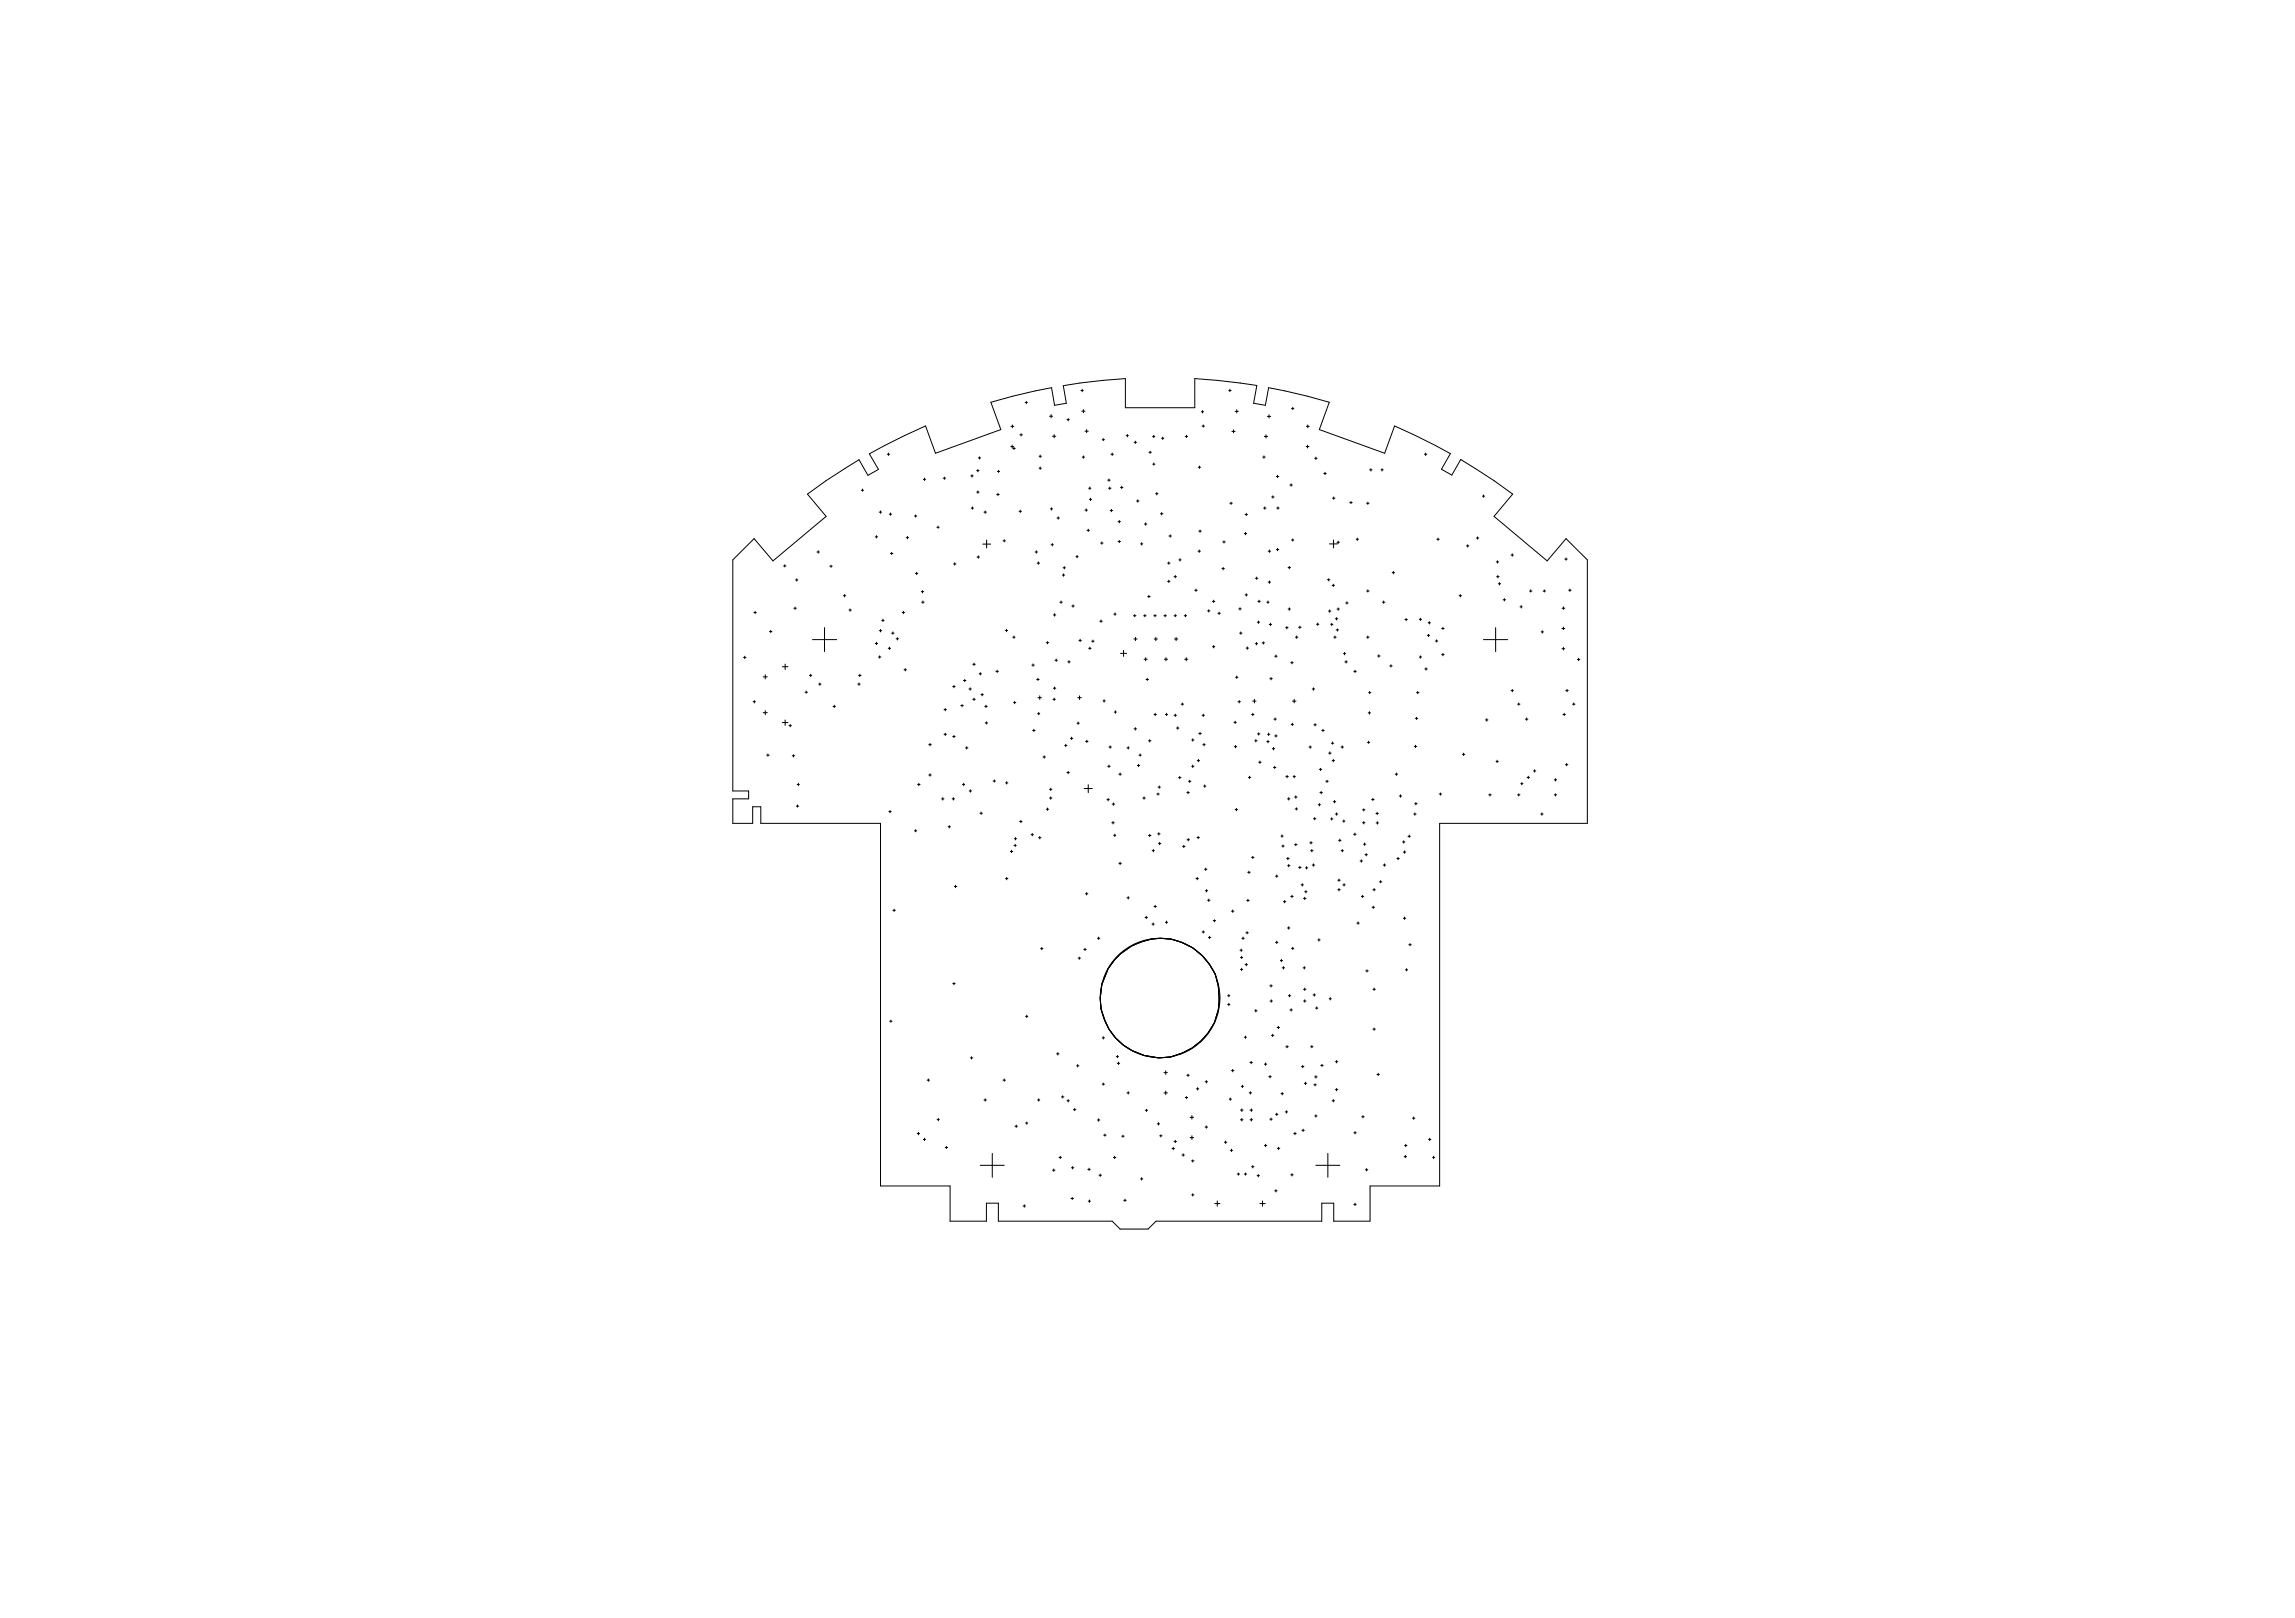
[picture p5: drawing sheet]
<svg xmlns="http://www.w3.org/2000/svg" width="287mm" height="202mm" viewBox="0 0 287 202" stroke-linecap="round" stroke-linejoin="round" font-family="sans-serif">
<g fill="none" stroke="#000" stroke-width=".12">
<path d="M91.6 69.9l2.6-2.6 2.4 2.8 6.6-5.6-2.3-2.8 2.3-1.6 4.1-2.7 1.2 2 1.3-.8-1.2-1.9 4.5-2.3 2.6-1.2 1.2 3.4 8.2-2.9-1.3-3.4 2.8-.8 4.8-1.1 .4 2.2 1.5-.2-.4-2.2 4.9-.7 2.8-.2v3.6h8.7v-3.6l2.9 .2 4.9 .7-.4 2.2 1.4 .2 .4-2.2 4.9 1.1 2.7 .8-1.2 3.4 8.1 2.9 1.3-3.4 2.6 1.2 4.4 2.3-1.2 1.9 1.3 .8 1.2-2 4.1 2.7 2.3 1.6-2.3 2.8 6.7 5.6 2.3-2.8 2.7 2.6v33h-18.5v45.3h-8.7v4.4h-4.5v-2.3h-1.5v2.3h-20.7l-1 1h-3.5l-1-1h-14.2v-2.3h-1.5v2.3h-4.6v-4.4h-8.7v-45.3h-14.9v-2.1h-1v2.1h-2.5v-3.1h2v-1h-2zM139.3 119.9a7.5 7.5 0 0 1 12.6 1.8 8.9 8.9 0 0 1-.1 6.1 7.7 7.7 0 0 1-7 4.4 7.4 7.4 0 0 1-6.6-4.4 7.4 7.4 0 0 1 1.1-7.9z"/>
<circle cx="145" cy="124.7" r="7.5"/>
</g>
<g fill="none" stroke="#000" stroke-width=".13">
<path d="M110.9 56.8h.3M111 56.6v.3M115.4 59.9h.3M115.5 59.7v.3M117.9 59.7h.3M118 59.6v.3M121.3 59.5h.3M121.5 59.3v.3M122.1 58.8h.3M122.2 58.6v.4M122.3 57.2h.3M122.4 57.1v.3"/>
<path d="M124.6 58.9h.3M124.8 58.7v.3M126.3 55.8h.4M126.3 53.3h.4M126.5 55.6v.4M126.5 53.1v.3M126.6 56h.3M126.7 55.9v.3M127.5 54.3h.3M127.6 54.2v.3M128.1 50.3h.3M128.3 50.2v.2"/>
<path d="M129.9 57h.2M129.9 58.5h.2M130 56.9v.3M130 58.3v.3M131.2 52h.3M131.4 51.8v.4M131.5 54.5h.4M131.7 54.3v.4M133.3 52.4h.3M133.5 52.3v.3M135.1 48.8h.3M135.2 51.4h.4"/>
<path d="M135.2 48.6v.3M135.2 57.1h.3M135.4 51.2v.4M135.4 57v.3M135.6 53.9h.4M135.8 53.7v.3M137.7 54.9h.3M137.9 54.8v.3M138.4 60h.3M138.6 59.8v.3M138.8 56.8h.3M139 56.6v.3"/>
<path d="M140.7 54.4h.3M140.9 54.3v.3M141.7 55.3h.3M141.9 55.1v.3M143.6 56.5h.3M143.7 56.4v.3M144 54.5h.3M144.1 58h.2M144.2 54.4v.3M144.2 57.8v.3M145.2 54.8h.3M145.3 54.6v.3"/>
<path d="M148.1 54.5h.3M148.3 54.4v.3M149.7 58.4h.3M149.9 58.2v.3M150.1 51.4h.3M150.2 53.2h.3M150.3 51.3v.3M150.4 53.1v.3M153.6 48.8h.2M153.7 48.6v.3M154 53.9h.4M154.2 53.7v.4"/>
<path d="M154.4 51.4h.4M154.6 51.2v.4M157.8 57.1h.3M158 57v.3M158 54.5h.4M158.2 54.3v.4M158.4 52h.4M158.6 51.8v.4M159.5 59.5h.3M159.7 59.4v.3M161.4 51h.3M161.6 50.9v.3"/>
<path d="M163.2 55.8h.4M163.3 53.3h.3M163.4 55.6v.4M163.4 53.1v.3M164.3 57.3h.3M164.4 57.1v.3M165.4 59.2h.3M165.6 59v.3M171.2 58.7h.3M171.3 58.5v.4M172.6 58.7h.3M172.7 58.5v.4"/>
<path d="M178 56.8h.3M178.2 56.6v.3M94.2 76.5h.3M94.4 76.4v.3M96.2 78.9h.3M96.3 78.7v.3M97.9 70.7h.3M98.1 70.6v.2M99.2 76h.3M99.4 75.8v.3M99.4 72.5h.3M99.6 72.3v.3"/>
<path d="M101.5 79.9h3.1M102.1 69h.3M102.3 68.8v.3M103 78.4v3M103.7 70.7h.3M103.9 70.6v.3M105.4 74.4h.3M105.5 74.3v.3M106.1 76.2h.3M106.2 76.1v.3M107.7 61.3h.2M107.8 61.1v.3"/>
<path d="M109.4 67.1h.3M109.5 66.9v.3M109.9 64h.3M109.9 78.8h.3M110 63.8v.3M110 78.6v.3M110.2 77.5h.3M110.3 77.4v.3M111.1 64.2h.3M111.3 64.1v.3M111.3 69.1h.3M111.4 79.1h.3"/>
<path d="M111.4 69v.3M111.6 78.9v.4M112 79.8h.3M112.1 79.7v.3M112.8 76.5h.3M112.9 76.4v.3M113.3 67.2h.2M113.4 67v.3M114.3 64.5h.3M114.4 71.6h.3M114.4 64.3v.3M114.6 71.5v.3"/>
<path d="M115.1 73.9h.3M115.2 75.2h.3M115.3 73.8v.3M115.3 75.1v.3M117.1 65.9h.3M117.2 65.7v.3M119.2 70.5h.3M119.3 70.3v.3M121.4 63.5h.3M121.5 63.3v.3M122.1 61.5h.3M122.1 69.6h.3"/>
<path d="M122.2 61.3v.3M122.3 69.4v.3M122.8 68h1M123 64h.3M123.1 63.8v.3M123.3 67.5v1M124.6 61.8h.3M124.7 61.6v.3M125.4 67.6h.3M125.5 67.4v.3M125.6 78.8h.3M125.8 78.6v.3"/>
<path d="M126.6 79.6h.2M126.7 79.5v.3M127.4 63.9h.3M127.5 63.7v.3M129.4 69h.3M129.5 68.8v.3M129.6 70.4h.3M129.8 70.2v.3M131.3 63.6h.2M131.4 68.1h.2M131.4 63.4v.3M131.5 67.9v.3"/>
<path d="M131.6 76.8h.3M131.8 76.7v.3M132.1 64.7h.3M132.2 64.6v.3M132.5 75.2h.3M132.6 75.1v.3M132.8 71.8h.3M132.9 70.9h.2M132.9 71.7v.3M133 70.8v.3M133.9 75.7h.4M134.1 75.6v.3"/>
<path d="M134.5 69.5h.2M134.6 69.4v.3M135 79.9v.3M135.6 63.7h.3M135.7 63.6v.3M135.8 66.3h.4M136 66.1v.3M136.1 61h.2M136.2 62.4h.2M136.2 60.8v.4M136.3 62.2v.3M136.6 80v.2"/>
<path d="M137.4 77.6h.3M137.5 67.9h.4M137.6 77.5v.3M137.7 67.7v.3M138.5 61h.3M138.7 60.8v.4M138.7 63.8h.3M138.9 63.6v.3M139.2 76.7h.3M139.3 76.6v.3M139.7 67.6h.3M139.7 65.2h.3"/>
<path d="M139.9 65v.3M139.9 67.5v.3M140 60.9h.3M140.2 60.7v.4M141.7 76.9h.3M141.7 79.8h.4M141.8 76.8v.3M141.9 79.6v.4M142 62.6h.3M142.2 62.4v.3M142.5 68h.3M142.7 67.8v.3"/>
<path d="M142.9 76.9h.3M143 65.5h.3M143.1 76.8v.3M143.2 65.3v.3M143.4 74.5h.3M143.6 74.4v.3M144.2 76.9h.3M144.2 79.8h.4M144.3 76.8v.3M144.4 61.7h.3M144.4 79.6v.4M144.6 61.5v.3"/>
<path d="M145 64.2h.3M145.2 64v.3M145.5 76.9h.3M145.6 76.8v.3M145.9 70.4h.3M145.9 72.6h.3M146.1 70.2v.3M146.1 72.5v.3M146.1 67h.3M146.2 66.8v.3M146.7 72h.3M146.7 76.9h.3"/>
<path d="M146.8 79.8h.4M146.9 71.9v.3M146.9 76.8v.3M147 79.6v.4M147.3 69.9h.3M147.5 69.8v.3M148 76.9h.3M148.1 76.8v.3M149.3 73.7h.3M149.5 73.6v.3M149.7 68.9h.3M149.8 66.4h.3"/>
<path d="M149.9 68.7v.3M150 66.2v.3M150.9 76.3h.3M151.1 76.2v.3M151.5 75.1h.3M151.7 75v.3M152.2 76.6h.3M152.4 76.5v.3M152.7 71h.3M152.8 67.7h.3M152.9 70.9v.3M153 67.6v.3"/>
<path d="M153.7 62.9h.3M153.8 62.7v.3M154.8 76.1h.3M154.9 79.1h.3M155 75.9v.3M155.1 78.9v.4M155.5 66.7h.3M155.6 74.3h.3M155.6 64.3h.3M155.6 66.5v.3M155.8 64.1v.3M155.8 74.2v.3"/>
<path d="M156.9 72.2h.3M157 72.1v.3M157.1 77.7h.3M157.2 75.1h.3M157.3 77.6v.3M157.3 75v.3M157.9 63.5h.3M158.1 63.3v.3M158.3 75.2h.3M158.5 75.1v.3M158.5 72.7h.3M158.5 68.9h.3"/>
<path d="M158.6 78h.3M158.6 68.7v.3M158.6 72.6v.3M158.8 77.9v.3M158.9 62.1h.3M159.1 61.9v.3M159.5 68.7h.3M159.6 63.5h.3M159.7 68.5v.3M159.7 63.3v.3M160.7 78.4h.3M160.8 78.3v.3"/>
<path d="M161 70.9h.3M161 76.1h.3M161.1 70.8v.3M161.1 75.9v.3M161.2 60.6h.3M161.4 60.4v.3M161.4 67.5h.3M161.6 67.3v.3M161.9 79.6h.3M162 79.5v.3M162.3 78.4h.3M162.4 78.2v.3"/>
<path d="M164.5 78h.3M164.7 77.8v.3M165.9 72.4h.3M166 76.3h.3M166 72.3v.3M166.1 68h1M166.2 76.2v.3M166.3 78h.3M166.4 77.9v.3M166.5 73.1h.3M166.5 62.2h.3M166.6 73v.3"/>
<path d="M166.7 67.5v1M166.7 79.6h.3M166.7 62.1v.3M166.8 79.5v.3M166.9 77.3h.3M167 78.7h.3M167 77.2v.3M167.1 76.1h.3M167.1 67.7h.3M167.1 78.6v.2M167.2 67.6v.3M167.2 75.9v.3"/>
<path d="M168.2 75.3h.3M168.3 75.2v.3M168.7 62.8h.3M168.8 62.6v.3M169.5 67.4h.3M169.6 67.2v.3M170.8 79.6h.3M170.8 73.8h.3M170.8 62.9h.3M170.9 62.7v.3M170.9 73.7v.3M170.9 79.5v.3"/>
<path d="M172.8 75.2h.3M172.9 75.1v.3M174 71.5h.3M174.1 71.4v.3M175.6 77.4h.3M175.7 77.3v.3M177.4 77.4h.3M177.5 77.2v.3M178.4 79.4h.3M178.5 77.8h.3M178.5 79.3v.2M178.6 77.7v.3"/>
<path d="M179.5 79.9v.3M179.6 67.4h.3M179.7 67.2v.3M180.2 78.5h.3M180.3 78.4v.2M182.3 74.4h.4M182.5 74.3v.3M183.3 68.2h.3M183.4 68.1v.3M184.5 67.2h.3M184.7 67.1v.3M185.3 62h.2"/>
<path d="M185.4 61.8v.3M185.4 79.9h3M186.9 78.4v3M187 70.2h.3M187 72h.3M187.1 70v.4M187.2 71.9v.3M187.2 72.9h.3M187.4 72.8v.3M187.8 74.9h.4M188 74.8v.3M188.8 69.3h.3"/>
<path d="M189 69.2v.3M190 75.8h.2M190.1 75.7v.3M191.1 73.8h.3M191.3 73.7v.3M192.6 78.9h.3M192.7 78.8v.3M192.8 73.8h.3M193 73.7v.3M195.2 78.5h.4M195.2 76h.4M195.4 75.8v.3"/>
<path d="M195.4 78.3v.4M195.6 69.8h.3M195.7 69.7v.3M196 73.7h.3M196.2 73.6v.3M92.9 82.1h.3M93.1 82v.3M94.1 87.7h.3M94.3 87.5v.3M95.4 89h.5M95.4 84.6h.5M95.6 84.3v.5"/>
<path d="M95.6 88.8v.5M95.8 94.3h.3M96 94.2v.3M97.8 90.3h.7M97.8 83.3h.7M98.1 83v.7M98.1 89.9v.7M98.6 90.7h.3M98.8 90.5v.3M99 94.4h.3M99.2 94.3v.3M99.6 98h.3"/>
<path d="M99.8 97.9v.3M100.6 86.5h.3M100.8 86.3v.3M101.2 84.4h.2M101.3 84.2v.3M102.3 85.5h.3M102.5 85.3v.3M104.1 88.3h.3M104.3 88.1v.3M107.2 85.5h.3M107.3 84.4h.3M107.3 85.3v.3"/>
<path d="M107.5 84.2v.3M109.4 80.4h.3M109.5 80.2v.3M109.8 82.1h.3M109.9 81.9v.3M111 81h.3M111.2 80.8v.3M113 83.7h.3M113.1 83.5v.3M114.7 98h.3M114.8 97.9v.3M116.1 93h.3"/>
<path d="M116.1 96.8h.3M116.2 92.9v.3M116.2 96.7v.3M117.7 99.8h.3M117.8 99.7v.3M118 88.7h.3M118 91.7h.3M118.1 88.5v.3M118.1 91.6v.3M119 99.8h.3M119.1 85.8h.3M119.1 92h.3"/>
<path d="M119.1 99.7v.3M119.2 85.6v.3M119.2 91.9v.3M120.1 88.2h.3M120.2 88v.3M120.3 98h.3M120.4 85h.3M120.4 97.9v.3M120.6 84.9v.3M120.7 93.4h.3M120.8 93.3v.3M121.1 86.1h.3"/>
<path d="M121.1 98.8h.3M121.2 85.9v.3M121.3 98.7v.3M121.6 87.4h.3M121.6 83h.3M121.7 82.8v.3M121.7 87.2v.3M122.4 84.2h.3M122.5 84v.3M122.6 86.8h.3M122.7 86.6v.3M123.1 88.3h.3"/>
<path d="M123.1 90.3h.3M123.2 88.1v.3M123.3 90.2v.3M124.1 97.6h.3M124.3 97.4v.3M124.5 83.9h.3M124.6 83.7v.3M125.7 97.8h.3M125.8 97.7v.3M126.7 87.8h.2M126.8 87.6v.3M129 83.1h.3"/>
<path d="M129.1 91.3h.3M129.1 82.9v.3M129.2 91.1v.3M129.6 84.9h.3M129.7 89.2h.2M129.7 84.7v.3M129.7 87.2h.4M129.8 89v.3M129.9 86.9v.5M130.3 94.6h.4M130.5 94.4v.3M130.8 80.3h.3"/>
<path d="M130.9 80.2v.2M131.2 99.7h.3M131.2 98.6h.3M131.3 98.5v.3M131.3 99.6v.3M131.6 87.4h.3M131.6 86h.3M131.7 87.2v.3M131.8 85.8v.3M131.8 82.5h.3M132 82.3v.3M133.1 93.1h.2"/>
<path d="M133.2 93v.3M133.3 96.5h.3M133.4 82.7h.3M133.5 96.4v.3M133.6 82.5v.3M133.8 92.2h.3M133.9 92.1v.3M134.6 90.4h.3M134.7 87.2h.4M134.7 90.2v.3M134.8 80h.3M134.9 86.9v.5"/>
<path d="M135.5 98.5h1M135.7 92.6h.3M135.8 92.5v.3M136 98v1M136.1 81h.3M136.2 80.8v.3M136.4 80.1h.3M137.9 87.6h.2M138 87.4v.3M138.3 99.9h.3M138.4 95.7h.3M138.5 99.8v.3"/>
<path d="M138.6 93.3h.3M138.6 95.6v.3M138.7 93.2v.3M139.2 89h.3M139.4 88.8v.3M139.8 96.7h.3M140 96.6v.3M140 81.6h.8M140.4 81.2v.8M140.8 93.4h.3M141 93.3v.3M141.7 91.1h.3"/>
<path d="M141.9 90.9v.3M142.1 95.6h.3M142.3 95.5v.3M142.3 94.3h.3M142.5 94.2v.3M142.8 99.7h.3M143 99.6v.3M143 82.4h.4M143.2 82.2v.4M143.2 84.9h.3M143.4 84.7v.3M143.5 92.5h.3"/>
<path d="M143.7 92.4v.3M144.2 89.3h.3M144.4 89.1v.3M144.6 99.2h.3M144.7 98.3h.3M144.7 99.1v.2M144.9 98.2v.3M145.5 82.4h.4M145.6 89.3h.3M145.7 82.2v.4M145.8 89.1v.3M146.7 89.4h.3"/>
<path d="M146.9 89.2v.3M147 91h.3M147.2 90.8v.3M147.3 97.2h.3M147.4 97v.3M147.6 88h.3M147.8 87.8v.3M148 82.4h.4M148.2 82.2v.4M148.3 99h.3M148.5 98.9v.3M148.5 97.6h.3"/>
<path d="M148.7 97.5v.3M148.9 92.4h.3M148.9 95.7h.3M149.1 92.3v.3M149.1 95.6v.3M149.6 95h.3M149.8 94.9v.3M149.8 91.6h.3M150 91.5v.3M150.2 89.4h.3M150.3 93h.3M150.4 89.2v.3"/>
<path d="M150.4 98.2h.3M150.5 92.9v.3M150.6 98.1v.3M151.5 80.8h.3M151.7 80.6v.3M154.2 90.2h.3M154.3 93.3h.3M154.4 90.1v.3M154.4 84.6h.3M154.4 93.1v.3M154.6 84.5v.3M154.7 87.7h.3"/>
<path d="M154.9 87.5v.3M155.7 81h.3M155.9 80.8v.3M156 97.1h.3M156.2 97v.3M156.4 89.3h.3M156.5 87.6h.5M156.6 89.1v.3M156.8 87.4v.4M156.8 92.5h.3M156.9 80.4h.3M156.9 92.4v.3"/>
<path d="M157 80.3v.3M157.1 91.7h.3M157.3 95.2h.3M157.3 91.5v.3M157.4 95.1v.3M157.7 80.3h.3M157.9 80.2v.3M158.3 92.7h.3M158.4 91.7h.3M158.5 92.5v.3M158.5 91.6v.3M158.7 84.8h.3"/>
<path d="M158.8 84.6v.3M159 93.5h.3M159.1 95.9h.4M159.1 93.4v.3M159.2 89.8h.3M159.3 82h.3M159.3 95.7v.3M159.3 91.9h.3M159.4 89.7v.3M159.5 81.8v.3M159.5 91.8v.3M160.7 97h.3"/>
<path d="M160.8 96.9v.3M160.9 99.8h.3M161.1 99.7v.3M161.3 82.8h.3M161.4 90.5h.2M161.5 82.6v.3M161.5 90.4v.3M161.5 87.6h.5M161.6 97h.3M161.7 87.4v.4M161.7 96.9v.3M161.8 99.6h.3"/>
<path d="M161.9 99.4v.3M163.6 93.3h.3M163.7 93.2v.3M164 86.1h.3M164.1 85.9v.3M164.2 90.6h.3M164.3 90.4v.3M164.9 96.1h.3M165 99h.3M165 96v.3M165.1 98.9v.3M165.2 91.3h.3"/>
<path d="M165.3 91.1v.3M165.7 97.6h.3M165.8 97.5v.3M166 94.1h.3M166.2 93.9v.3M166.4 92.9h.3M166.5 95h.3M166.5 92.7v.3M166.6 94.9v.3M167.6 93.3h.3M167.7 93.2v.3M167.9 81.7h.3"/>
<path d="M168 81.5v.3M168.1 82.7h.3M168.2 82.5v.3M169.2 83.9h.3M169.3 83.7v.3M170.9 92.8h.3M171 89.1h.3M171 86.5h.3M171 92.6v.3M171.1 88.9v.3M171.2 86.4v.3M171.4 99.9h.3"/>
<path d="M171.6 99.7v.3M172.2 82h.3M172.3 81.8v.3M173.7 83.2h.3M173.8 83v.3M174.4 96.7h.3M174.5 96.6v.3M174.9 99.5h.3M175 99.3v.3M176.7 93.3h.3M176.9 89.7h.3M176.9 93.1v.3"/>
<path d="M177 86.5h.3M177 89.6v.3M177.2 86.4v.3M177.4 82.1h.3M177.5 81.9v.3M178.1 83.6h.3M178.2 83.4v.3M179.4 80.1h.3M179.9 99.2h.3M180 99.1v.2M180.2 81.8h.3M180.3 81.6v.3"/>
<path d="M182.8 94.2h.3M182.9 94.1v.3M185.6 89.9h.3M185.8 89.8v.3M186 99.3h.4M186.2 99.2v.3M187 95.1h.2M187.1 95v.3M188.8 86.3h.3M189 86.1v.3M189.6 88h.4M189.6 99.3h.4"/>
<path d="M189.8 87.8v.3M189.8 99.2v.3M190.1 97.9h.2M190.2 97.8v.3M190.6 89.8h.3M190.8 89.7v.3M190.8 97.1h.3M191 97v.3M191.7 96.3h.2M191.8 96.2v.3M194.2 99.3h.3M194.2 97.4h.3"/>
<path d="M194.4 97.3v.3M194.4 99.2v.3M195.2 81h.4M195.3 89.3h.3M195.4 80.9v.3M195.5 89.1v.3M195.6 95.5h.3M195.7 86.3h.3M195.8 95.4v.3M195.8 86.1v.3M196.5 88h.3M196.7 87.8v.3"/>
<path d="M197.1 82.4h.3M197.3 82.2v.3M99.5 100.7h.3M99.7 100.6v.2M111.1 101.4h.3M111.2 101.2v.3M111.6 113.7h.3M111.7 113.6v.3M114.3 103.8h.3M114.4 103.6v.3M118.5 103.3h.3M118.6 103.1v.3"/>
<path d="M119.3 110.8h.3M119.4 110.6v.3M122.5 101.6h.3M122.6 101.4v.4M125.7 109.8h.3M125.8 109.6v.3M126.3 106.4h.3M126.4 106.2v.3M126.7 105.6h.3M126.8 104.8h.3M126.9 105.5v.3M126.9 104.6v.3"/>
<path d="M127.4 102.6h.3M127.6 102.5v.3M128.9 104.3h.3M129 104.1v.3M129.8 104.7h.3M129.9 104.5v.3M130 118.5h.3M130.2 118.4v.3M130.8 101.1h.3M130.9 100.9v.3M134.7 119.7h.3M134.9 119.6v.3"/>
<path d="M135.4 118.6h.3M135.6 118.5v.3M135.6 111.7h.3M135.8 111.5v.3M137.1 117.2h.3M137.3 117.1v.3M138.9 102.8h.3M139 100.5h.3M139.1 102.6v.3M139.1 100.3v.3M139.2 104.4h.2M139.3 104.2v.3"/>
<path d="M139.8 107.9h.3M140 107.7v.3M140.8 112.2h.3M141 112v.3M143.1 114.6h.3M143.3 114.5v.3M143.5 104.4h.3M143.7 104.2v.3M144 115.5h.2M144 106.3h.3M144.1 115.3v.3M144.1 106.1v.3"/>
<path d="M144.2 113.3h.3M144.4 113.1v.3M144.7 104.2h.3M144.8 105.4h.3M144.8 104v.3M144.9 105.2v.3M145.6 115.2h.3M145.8 115.1v.3M147.8 105.7h.3M147.9 105.6v.3M148.3 104.9h.4M148.5 104.8v.3"/>
<path d="M149.5 109.8h.3M149.6 104.6h.3M149.6 109.6v.3M149.7 104.5v.3M150.2 116.4h.3M150.4 116.3v.3M150.5 108.6h.3M150.6 111.3h.3M150.7 108.5v.3M150.8 111.1v.3M150.9 112.5h.3M151 117.1h.3"/>
<path d="M151.1 112.3v.3M151.2 117v.3M151.6 115h.3M151.8 114.9v.3M153.9 113.8h.3M154.1 113.7v.3M154.4 101.1h.3M154.5 101v.3M155 118.7h.2M155 119.6h.3M155.1 118.6v.3M155.2 119.5v.3"/>
<path d="M155.2 117.2h.3M155.3 117.1v.3M155.7 116.5h.3M155.8 112.5h.3M155.9 116.4v.3M155.9 109h.3M156 112.3v.3M156.1 108.8v.3M156.4 107.1h.3M156.6 107v.3M159.4 109.5h.3M159.4 117.7h.3"/>
<path d="M159.6 109.3v.3M159.6 117.6v.3M160.1 104.5h.3M160.1 119.9v.3M160.2 105.7h.3M160.2 104.3v.3M160.3 105.6v.2M160.4 112.6h.3M160.5 112.5v.3M160.8 107.3h.3M160.9 115.9h.3M160.9 108.1h.3"/>
<path d="M160.9 107.1v.3M161.1 108v.3M161.1 115.8v.3M161.3 112h.3M161.4 118.5h.3M161.5 111.8v.3M161.6 118.3v.3M161.8 105.5h.3M161.9 101.1h.3M161.9 105.4v.3M162 100.9v.3M162.3 108.4h.3"/>
<path d="M162.4 108.2v.3M162.6 110.5h.3M162.7 110.4v.3M162.9 112.2h.3M163.1 112.1v.3M163.1 111.4h.2M163.2 108.4h.2M163.2 111.3v.3M163.3 108.3v.3M163.7 105.3h.3M163.8 106.3h.3M163.8 105.1v.3"/>
<path d="M163.9 106.1v.3M164 108.1h.3M164.1 107.9v.3M164.1 102.3h.3M164.3 102.1v.3M164.7 117.4h.3M164.8 100.5h.2M164.8 117.3v.3M164.9 100.4v.3M166.3 102.3h.3M166.4 102.2v.3M166.6 100.2h.3"/>
<path d="M166.8 100v.3M166.9 101.7h.3M167 101.5v.4M167.2 110h.3M167.2 111.2h.3M167.3 105h.3M167.3 109.8v.3M167.3 111v.3M167.4 104.8v.3M167.6 106.3h.3M167.7 106.1v.3M167.8 102.6h.3"/>
<path d="M167.8 110.5h.3M167.9 102.4v.3M168 110.4v.3M169.2 104.2h.3M169.3 104.1v.3M169.6 115.3h.3M169.7 115.2v.3M170 107.6h.3M170.1 112h.3M170.1 107.4v.3M170.3 102.8h.3M170.3 111.9v.2"/>
<path d="M170.3 101.2h.3M170.4 105.5h.3M170.4 101v.3M170.4 102.6v.3M170.5 105.3v.3M170.6 106.8h.3M170.7 106.6v.3M171.5 113.4h.3M171.6 111.2h.3M171.6 113.2v.3M171.7 111v.3M172 101.6h.3"/>
<path d="M172 102.8h.3M172.1 101.5v.3M172.1 102.7v.3M172.4 110.2h.3M172.5 110v.3M172.9 108.1h.3M173 107.9v.3M174.6 107.3h.3M174.7 107.1v.3M175.3 105.2h.3M175.4 106.5h.3M175.4 114.7h.3"/>
<path d="M175.4 105v.3M175.5 106.3v.3M175.5 114.6v.3M176 104.5h.3M176.1 118h.3M176.1 104.3v.3M176.2 117.9v.3M176.7 101.7h.3M176.8 100.4h.3M176.8 101.5v.4M176.9 100.3v.3M192.5 101.7h.3"/>
<path d="M192.7 101.5v.4M111.2 127.6h.3M111.3 127.4v.3M115.9 134.9h.3M116 134.8v.3M117.1 139.9h.3M117.3 139.7v.3M119.1 122.9h.3M119.2 122.8v.2M121.3 132.2h.3M121.4 132v.3M123 137.4h.3"/>
<path d="M123.1 137.3v.3M125.4 134.9h.3M125.5 134.8v.3M128.2 127h.2M128.3 126.8v.3M129.7 137.4h.2M129.8 137.3v.3M132 131.7h.3M132.2 131.5v.3M132.7 137h.3M132.8 136.9v.3M133.3 137.5h.3"/>
<path d="M133.5 137.4v.3M134.1 138.6h.4M134.3 138.5v.3M134.6 133.1h.2M134.7 133v.3M137.1 139.9h.3M137.3 139.8v.3M137.7 129.7h.3M137.7 135.5h.3M137.9 129.5v.3M137.9 135.3v.3M139.5 132h.3"/>
<path d="M139.6 132.8h.3M139.7 131.9v.2M139.8 132.7v.3M140.8 136.5h.3M141 136.4v.3M143.1 138.7h.3M143.3 138.6v.3M145.5 136.5h.4M145.5 134h.4M145.7 133.8v.4M145.7 136.3v.5M148.1 137.1h.3"/>
<path d="M148.3 137v.3M148.3 134.3h.3M148.5 134.2v.3M148.7 139.6h.5M149 139.4v.4M149.5 136h.3M149.7 135.9v.3M150.6 135.1h.3M150.8 135v.3M153.4 125.5h.3M153.4 124.4h.3M153.6 124.3v.2"/>
<path d="M153.6 125.3v.3M153.6 137.3h.3M153.7 137.2v.3M153.9 133.8h.3M154.1 133.6v.3M155 121.1h.3M155 138.7h.3M155 139.9h.3M155.1 135.7h.3M155.2 121v.3M155.2 138.5v.4M155.2 139.7v.4"/>
<path d="M155.3 135.6v.3M155.5 129.6h.3M155.6 120.5h.3M155.6 129.4v.3M155.8 120.4v.3M156.1 136.5h.3M156.2 132.7h.3M156.2 138.7h.3M156.2 139.9h.3M156.3 136.4v.3M156.4 132.6v.3M156.4 138.5v.4"/>
<path d="M156.4 139.7v.4M156.8 126.3h.3M156.9 126.1v.3M158 132.9h.3M158.2 132.8v.3M158.6 134.5h.3M158.7 123.2h.3M158.7 139.8h.3M158.7 125.1h.3M158.7 134.4v.3M158.8 123v.3M158.8 139.7v.3"/>
<path d="M158.9 124.9v.3M158.9 129.4h.3M159 129.2v.3M159.4 139.2h.3M159.6 139.1v.3M159.6 128.4h.3M159.8 128.2v.3M160 120h.3M160.1 136.6h.3M160.2 120.9h.3M160.2 136.5v.3M160.4 120.8v.3"/>
<path d="M160.6 138.9h.3M160.7 130.8h.3M160.8 138.8v.3M160.8 130.6v.3M161 124.4h.3M161.2 124.3v.2M161.2 126.2h.3M161.4 126v.3M162.6 133.3h.4M162.8 133.1v.3M162.9 120.9h.2M162.9 125.1h.3"/>
<path d="M162.9 123.6h.3M163 120.8v.3M163 135.3h.3M163.1 123.4v.3M163.1 124.9v.3M163.2 135.2v.3M163.8 130.8h.3M163.9 130.6v.3M164.1 124.3h.3M164.2 135.5h.3M164.2 124.1v.4M164.3 134.5h.3"/>
<path d="M164.3 139.4h.3M164.3 135.4v.3M164.4 125.9h.3M164.4 134.4v.3M164.4 139.3v.3M164.5 125.8v.3M165.1 133.1h.3M165.2 133v.3M166.1 124.8h.3M166.2 124.6v.3M166.5 137.5h.3M166.6 137.4v.3"/>
<path d="M166.9 132.6h.3M166.9 136.1h.3M167 132.5v.3M167 136v.3M170.2 139.5h.3M170.3 139.4v.3M170.7 121.3h.3M170.8 121.2v.2M171.6 123.6h.3M171.6 128.6h.3M171.7 123.4v.3M171.7 128.4v.3"/>
<path d="M172.1 134.2h.3M172.2 134.1v.3M175.6 121.2h.3M175.8 121v.3M176.5 139.7h.3M176.7 139.5v.3M114.6 141.6h.3M114.8 141.5v.3M115.4 142.4h.3M115.5 142.2v.3M118.1 143.4h.3M118.3 143.2v.3"/>
<path d="M122.5 145.6h3M124 144.1v3M126.8 140.7h.4M127 140.6v.3M127.9 150.7h.3M128 150.5v.3M128.2 140.3h.2M128.3 140.2v.3M131.5 146.2h.3M131.7 146v.3M132.3 144.6h.4M132.5 144.4v.4"/>
<path d="M133.8 149.7h.3M133.9 145.9h.3M134 149.6v.3M134 145.7v.3M135.9 146.1h.4M136 150.1h.3M136.1 145.9v.3M136.2 149.9v.3M137.3 146.8h.3M137.5 146.7v.3M137.9 141.8h.3M138.1 141.7v.2"/>
<path d="M139.1 144.6h.3M139.3 144.4v.4M140.2 141.9h.3M140.3 141.8v.3M140.4 150h.3M140.6 149.8v.3M142.5 147.3h.3M142.7 147.1v.3M144.6 140.4h.3M144.8 140.3v.3M144.9 141.9h.3M145.1 141.8v.2"/>
<path d="M146.5 143.5h.3M146.6 143.3v.3M146.7 142.6h.3M146.9 142.5v.3M147.7 144.3h.3M147.9 144.1v.3M148.7 142.1h.5M148.9 145h.3M148.9 149.3h.3M149 141.9v.5M149.1 144.9v.3M149.1 149.1v.3"/>
<path d="M150.6 140.8h.3M150.8 140.7v.3M151.8 150.4h.7M152.1 150v.7M153 142.7h.3M153.2 142.6v.3M153.7 143.7h.4M153.9 143.6v.3M154.6 146.7h.3M154.8 146.5v.3M155.5 146.7h.3M155.6 146.5v.3"/>
<path d="M156.4 145.8h.3M156.6 145.6v.3M157.1 146.9h.3M157.2 146.7v.3M157.4 150.4h.7M157.8 150v.7M158 143.1h.3M158.2 143v.3M159.3 148.8h.3M159.5 148.6v.3M159.6 143.5h.3M159.8 143.3v.3"/>
<path d="M161.3 146.8h.3M161.5 146.6v.3M161.7 141.6h.3M161.8 141.5v.3M162.7 141.2h.3M162.9 141.1v.3M164.4 145.6h3M165.9 144.1v3M169.2 141.5h.3M169.2 150.5h.3M169.3 141.4v.3M169.3 150.3v.3"/>
<path d="M170.6 146.1h.3M170.8 146v.3M175.5 144.5h.3M175.5 143.1h.3M175.6 144.3v.4M175.7 143v.3M178.5 142.4h.3M178.7 142.2v.3M179 144.6h.3M179.2 144.4v.4"/>
</g>
</svg>
